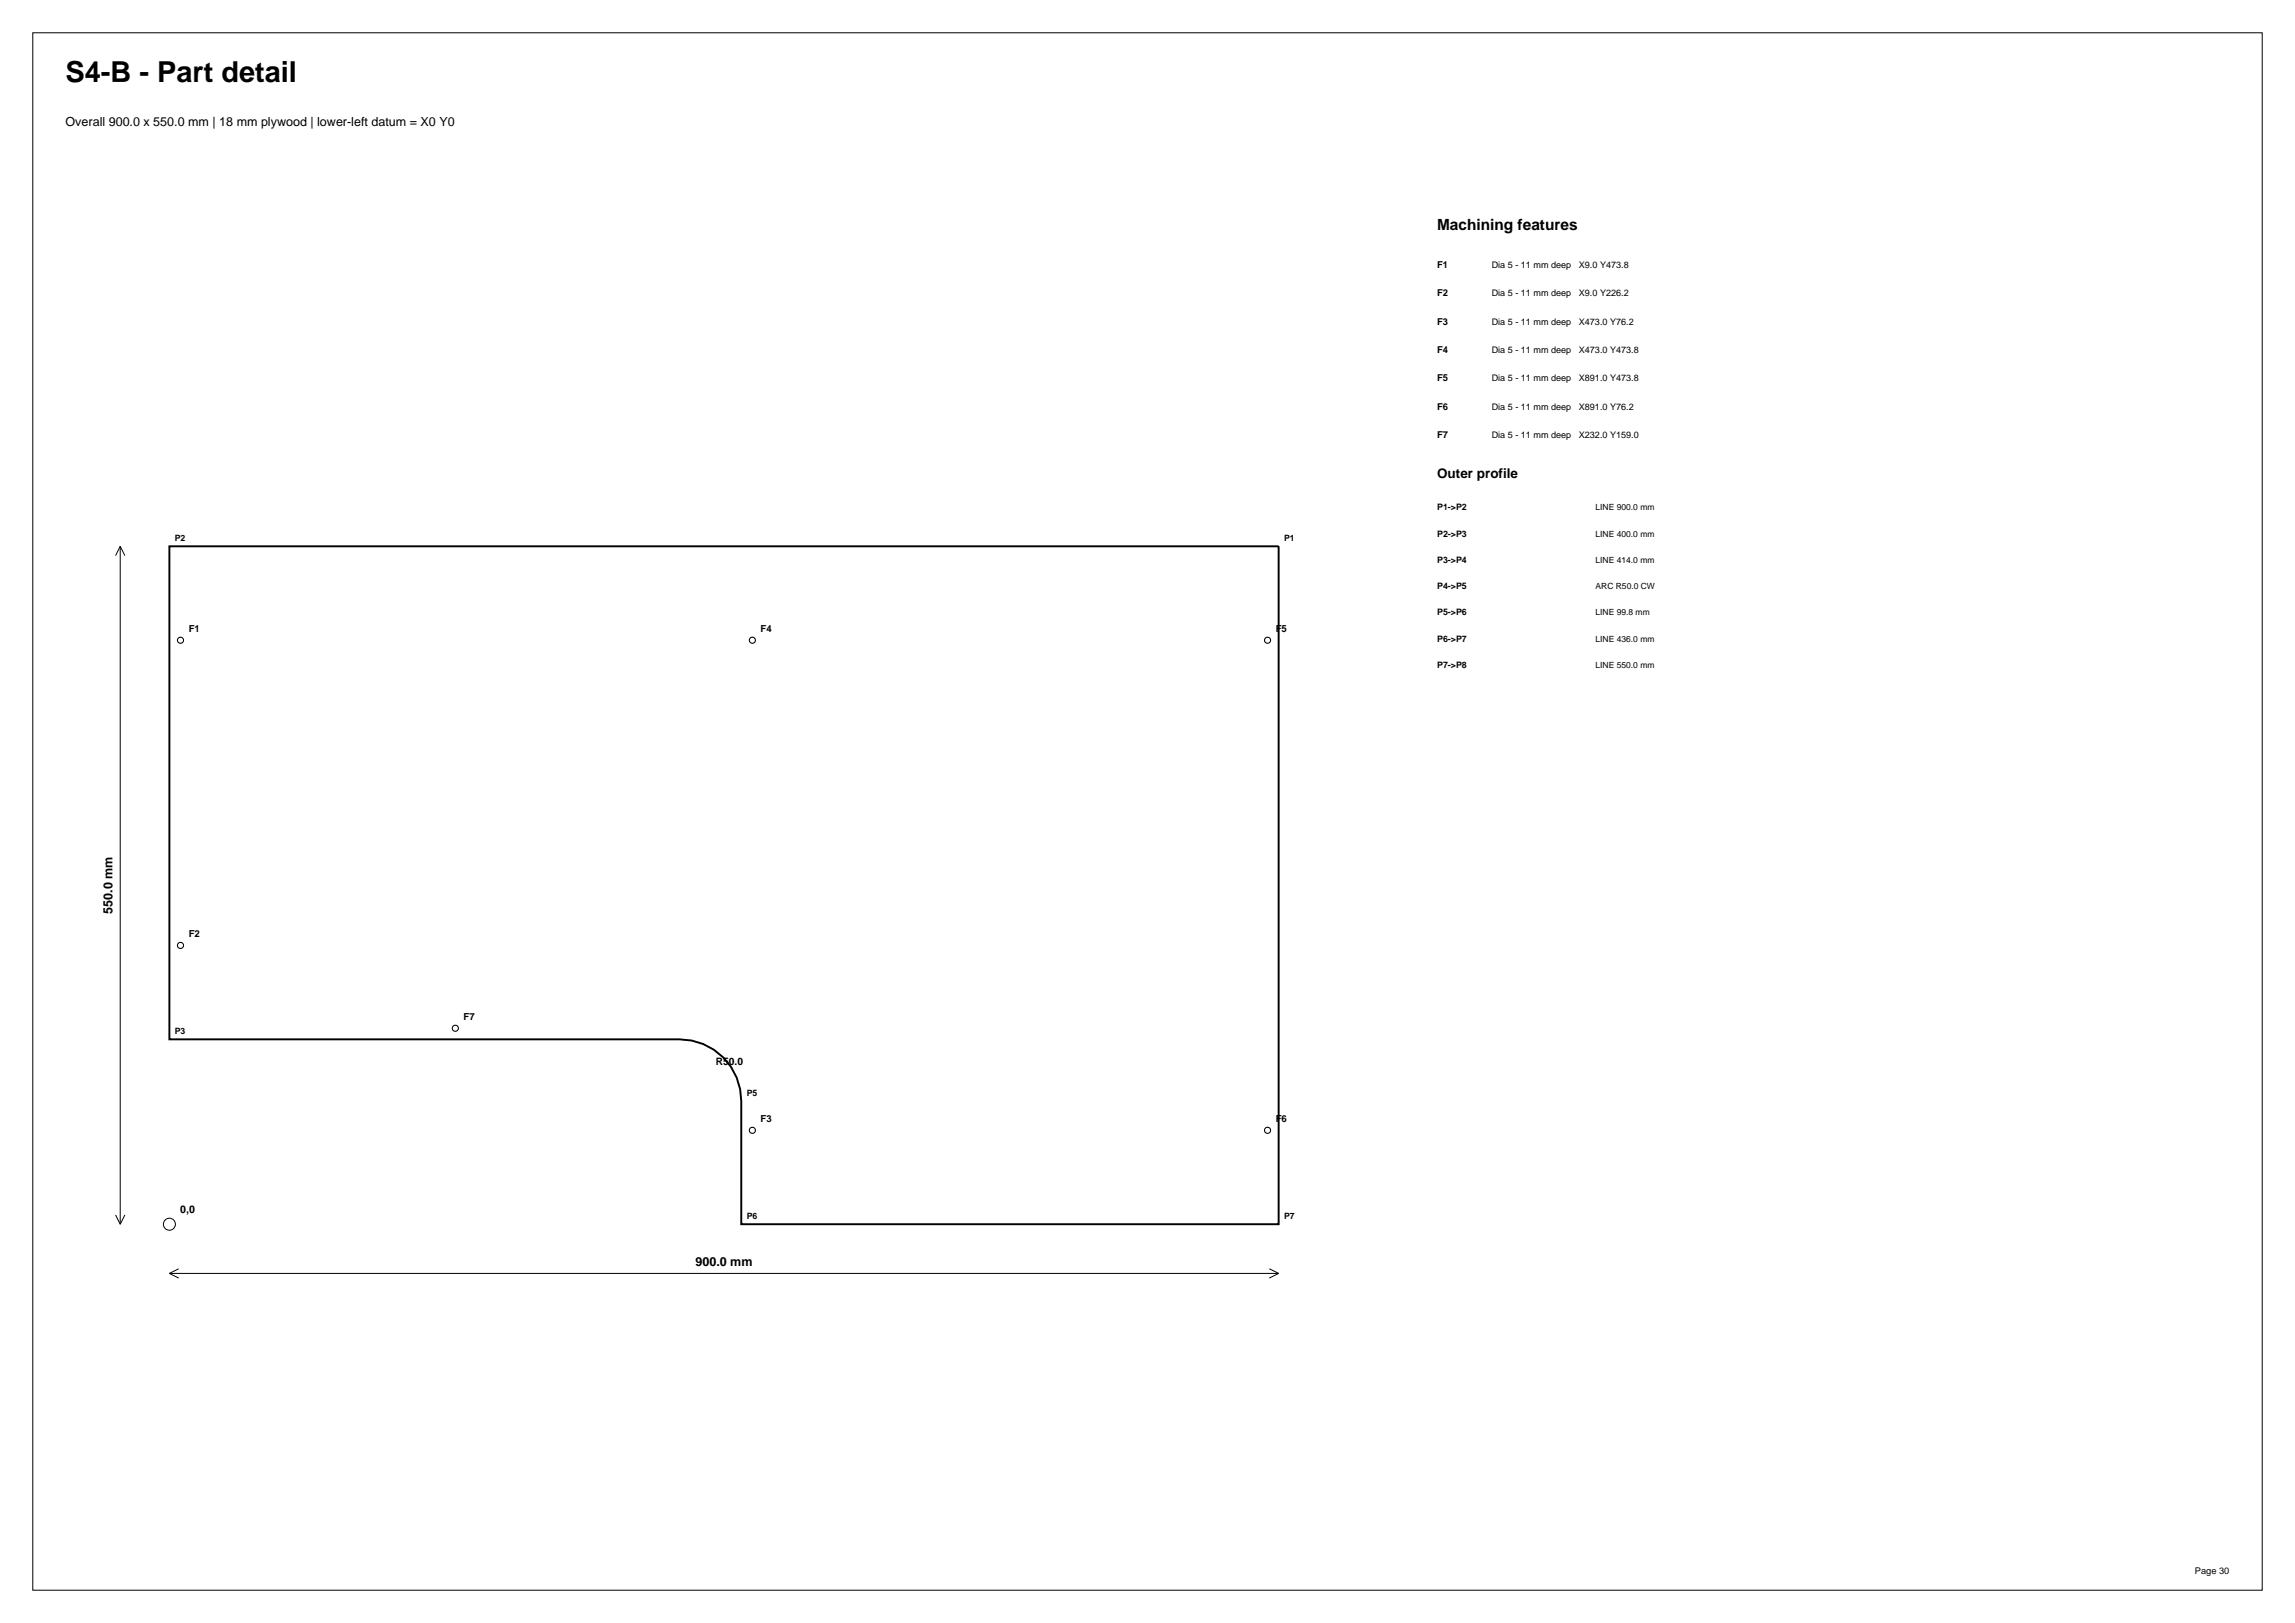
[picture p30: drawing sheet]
<svg xmlns="http://www.w3.org/2000/svg" width="420mm" height="297mm" viewBox="0 0 420 297" stroke-linecap="round" stroke-linejoin="round" font-family="sans-serif">
<defs><g id="words">
<text font-size="5.3" x="12" y="15">S4-B - Part detail</text>
<text font-size="2.8" x="263" y="42">Machining features</text>
<text font-size="2.5" x="263" y="87.4">Outer profile</text>
<g font-size="2.3">
<text x="12" y="23">Overall 900.0 x 550.0 mm | 18 mm plywood | lower-left datum = X0 Y0</text>
<text x="20.6" y="167.2" transform="rotate(-90 20.6 167.2)">550.0 mm</text>
<text x="127.3" y="231.6">900.0 mm</text>
</g>
<g font-size="1.9">
<text x="131" y="194.9">R50.0</text>
<text x="33" y="222">0,0</text>
</g>
<g font-size="1.8">
<text x="34.5" y="115.7">F1</text>
<text x="139.2" y="115.7">F4</text>
<text x="233.5" y="115.7">F5</text>
<text x="34.5" y="171.5">F2</text>
<text x="84.8" y="186.7">F7</text>
<text x="139.2" y="205.3">F3</text>
<text x="233.5" y="205.3">F6</text>
</g>
<g font-size="1.7">
<text x="263" y="49">F1</text>
<text x="273" y="49">Dia 5 - 11 mm deep</text>
<text x="288.9" y="49">X9.0 Y473.8</text>
<text x="263" y="54.2">F2</text>
<text x="263" y="59.4">F3</text>
<text x="273" y="54.2">Dia 5 - 11 mm deep</text>
<text x="273" y="59.4">Dia 5 - 11 mm deep</text>
<text x="288.9" y="54.2">X9.0 Y226.2</text>
<text x="288.9" y="59.4">X473.0 Y76.2</text>
<text x="263" y="64.6">F4</text>
<text x="273" y="64.6">Dia 5 - 11 mm deep</text>
<text x="288.9" y="64.6">X473.0 Y473.8</text>
<text x="263" y="69.8">F5</text>
<text x="273" y="69.8">Dia 5 - 11 mm deep</text>
<text x="288.9" y="69.8">X891.0 Y473.8</text>
<text x="263" y="75">F6</text>
<text x="273" y="75">Dia 5 - 11 mm deep</text>
<text x="288.9" y="75">X891.0 Y76.2</text>
<text x="263" y="80.2">F7</text>
<text x="273" y="80.2">Dia 5 - 11 mm deep</text>
<text x="288.9" y="80.2">X232.0 Y159.0</text>
<text x="401.7" y="288">Page 30</text>
</g>
<g font-size="1.6">
<text x="263" y="93.4">P1-&gt;P2</text>
<text x="292" y="93.4">LINE 900.0 mm</text>
<text x="32" y="99">P2</text>
<text x="235" y="99">P1</text>
<text x="263" y="98.2">P2-&gt;P3</text>
<text x="292" y="98.2">LINE 400.0 mm</text>
<text x="263" y="103">P3-&gt;P4</text>
<text x="263" y="107.8">P4-&gt;P5</text>
<text x="292" y="103">LINE 414.0 mm</text>
<text x="292" y="107.8">ARC R50.0 CW</text>
<text x="263" y="112.6">P5-&gt;P6</text>
<text x="292" y="112.6">LINE 99.8 mm</text>
<text x="263" y="117.4">P6-&gt;P7</text>
<text x="292" y="117.4">LINE 436.0 mm</text>
<text x="263" y="122.2">P7-&gt;P8</text>
<text x="292" y="122.2">LINE 550.0 mm</text>
<text x="32" y="189.2">P3</text>
<text x="136.7" y="200.5">P5</text>
<text x="136.7" y="223">P6</text>
<text x="235" y="223">P7</text>
</g>
</g></defs>
<g fill="none" stroke="#000" stroke-width=".18">
<path d="M6 6h408v285h-408zM22 100v124M22 100l-.8 1.7M22 100l.8 1.7M21.2 222.3l.8 1.7M22.8 222.3l-.8 1.7M31 233h203M31 233l1.7 .9M32.7 232.2l-1.7 .8M232.3 232.2l1.7 .8M234 233l-1.7 .9"/>
<circle cx="31" cy="224" r="1.1"/>
</g>
<path d="M31 100h203v124h-98.3v-22.5a11.3 11.3 0 0 0-11.3-11.3h-93.4z" fill="none" stroke="#000" stroke-width=".35"/>
<g fill="none" stroke="#000" stroke-width=".19">
<circle cx="33" cy="117.2" r=".56"/>
<circle cx="137.7" cy="117.2" r=".56"/>
<circle cx="232" cy="117.2" r=".56"/>
<circle cx="33" cy="173" r=".56"/>
<circle cx="83.3" cy="188.2" r=".56"/>
<circle cx="137.7" cy="206.8" r=".56"/>
<circle cx="232" cy="206.8" r=".56"/>
</g>
<use href="#words"/>
</svg>
